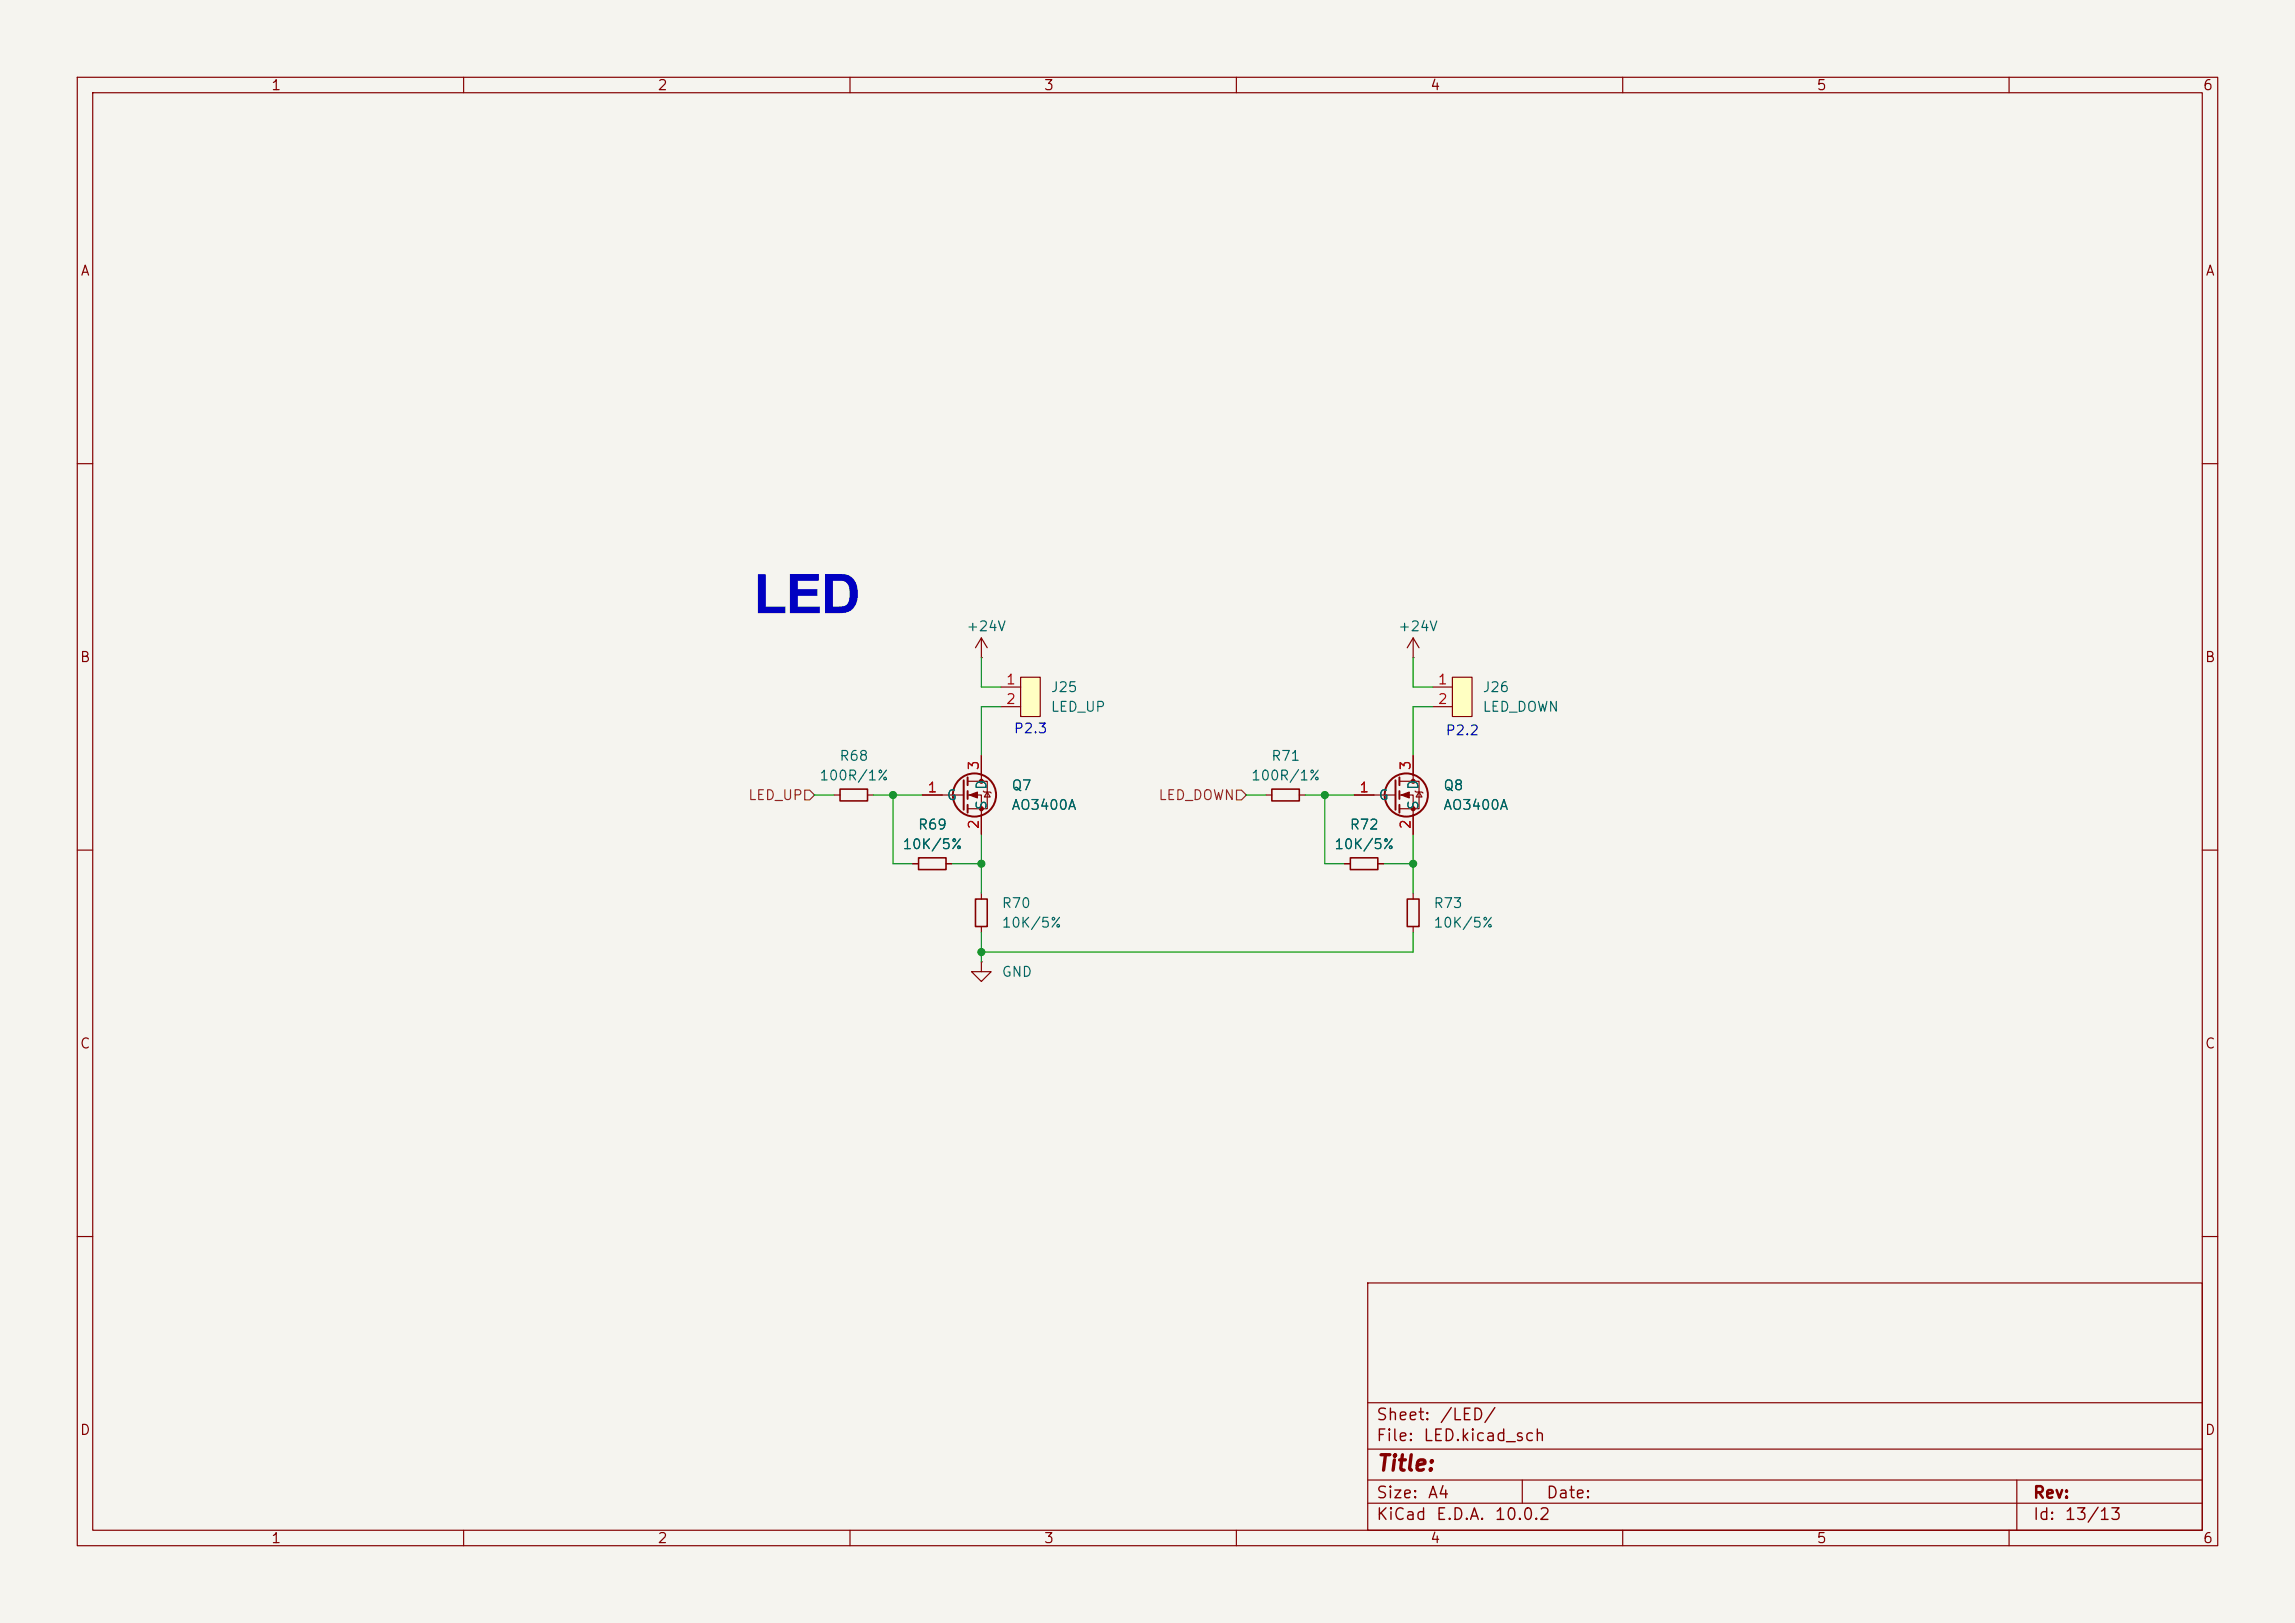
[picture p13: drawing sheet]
<svg xmlns="http://www.w3.org/2000/svg" width="297mm" height="210mm" viewBox="0 0 297 210" stroke-linecap="round" stroke-linejoin="round" font-family="sans-serif">
<defs><g id="words">
<text font-size="7.1" fill="#0000c2" x="97.5" y="79.3">LED</text>
<text font-size="2" fill="#840000" x="178" y="190.8">Title:</text>
<g font-size="1.5" fill="#840000">
<text x="178" y="184.2">Sheet:</text>
<text x="186.2" y="184.2">/LED/</text>
<text x="178" y="186.9">File:</text>
<text x="184.1" y="186.9">LED.kicad_sch</text>
<text x="178" y="197.1">KiCad</text>
<text x="178" y="194.3">Size:</text>
<text x="184.7" y="194.3">A4</text>
<text x="185.7" y="197.1">E.D.A.</text>
<text x="193.3" y="197.1">10.0.2</text>
<text x="200" y="194.3">Date:</text>
<text x="263" y="194.3">Rev:</text>
<text x="263" y="197.1">Id:</text>
<text x="267.1" y="197.1">13/13</text>
</g>
<g font-size="1.3" fill="#840000">
<text x="35" y="12">1</text>
<text x="85" y="12">2</text>
<text x="135" y="12">3</text>
<text x="185" y="12">4</text>
<text x="235" y="12">5</text>
<text x="285" y="12">6</text>
<text x="10.3" y="36">A</text>
<text x="285.3" y="36">A</text>
<text x="10.3" y="86">B</text>
<text x="285.3" y="86">B</text>
<text x="10.3" y="136">C</text>
<text x="285.3" y="136">C</text>
<text x="10.3" y="186">D</text>
<text x="285.3" y="186">D</text>
<text x="35" y="200">1</text>
<text x="85" y="200">2</text>
<text x="135" y="200">3</text>
<text x="185" y="200">4</text>
<text x="235" y="200">5</text>
<text x="285" y="200">6</text>
</g>
<g font-size="1.3" fill="#006464">
<text x="125" y="82">+24V</text>
<text x="180.9" y="82">+24V</text>
<text x="135.9" y="89.9">J25</text>
<text x="191.8" y="89.9">J26</text>
<text x="135.9" y="92.4">LED_UP</text>
<text x="191.8" y="92.4">LED_DOWN</text>
<text x="105.9" y="101.3">100R/1%</text>
<text x="108.5" y="98.8">R68</text>
<text x="161.8" y="101.3">100R/1%</text>
<text x="164.4" y="98.8">R71</text>
<text x="118.7" y="107.7">R69</text>
<text x="122.4" y="103.8">G</text>
<text x="128" y="104.9" transform="rotate(-90 128 104.9)">S</text>
<text x="128" y="102.3" transform="rotate(-90 128 102.3)">D</text>
<text x="130.8" y="105.1">AO3400A</text>
<text x="130.8" y="102.6">Q7</text>
<text x="174.6" y="107.7">R72</text>
<text x="178.3" y="103.8">G</text>
<text x="183.9" y="104.9" transform="rotate(-90 183.9 104.9)">S</text>
<text x="183.9" y="102.3" transform="rotate(-90 183.9 102.3)">D</text>
<text x="186.7" y="105.1">AO3400A</text>
<text x="186.7" y="102.6">Q8</text>
<text x="116.7" y="110.2">10K/5%</text>
<text x="172.6" y="110.2">10K/5%</text>
<text x="129.5" y="117.8">R70</text>
<text x="185.4" y="117.8">R73</text>
<text x="129.5" y="120.4">10K/5%</text>
<text x="185.4" y="120.4">10K/5%</text>
<text x="129.5" y="126.7">GND</text>
</g>
<g font-size="1.3" fill="#a90000">
<text x="130.1" y="88.9">1</text>
<text x="186" y="88.9">1</text>
<text x="130.1" y="91.4">2</text>
<text x="186" y="91.4">2</text>
<text x="127" y="99.8" transform="rotate(-90 127 99.8)">3</text>
<text x="182.9" y="99.8" transform="rotate(-90 182.9 99.8)">3</text>
<text x="119.9" y="102.8">1</text>
<text x="127" y="107.4" transform="rotate(-90 127 107.4)">2</text>
<text x="175.8" y="102.8">1</text>
<text x="182.9" y="107.4" transform="rotate(-90 182.9 107.4)">2</text>
</g>
<g font-size="1.3" fill="#0000c2">
<text x="131.1" y="95.2">P2.3</text>
<text x="187" y="95.5">P2.2</text>
</g>
<g font-size="1.3" fill="#725600">
<text x="96.7" y="103.8">LED_UP</text>
<text x="149.8" y="103.8">LED_DOWN</text>
</g>
</g></defs>
<path d="M0 0h297v210h-297z" fill="#f5f4ef" stroke="#f5f4ef" stroke-width=".13"/>
<g fill="none" stroke="#840000" stroke-width=".15">
<path d="M10 10h277v190h-277zM12 12h273v186h-273zM60 10v2M110 10v2M160 10v2M210 10v2M260 10v2M10 60h2M285 60h2M10 110h2M285 110h2M10 160h2"/>
<path d="M177 166h108v32h-108zM285 160h2M60 198v2M110 198v2M160 198v2M177 194.5h108M177 191.5h108M177 187.5h108M177 181.5h108M197 191.5v3M210 198v2M260 198v2"/>
<path d="M261 191.5v6.5"/>
</g>
<path d="M188 87.6h2.5v5.1h-2.5z" fill="#ffffc2"/>
<g fill="none" stroke="#840000" stroke-width=".15">
<path d="M127 85.1h.1M127 82.6v2.5M127 97.8v3.3M127 82.6l-.8 1.2M127 82.6l.8 1.2M185.4 88.9h2.6M185.4 91.4h2.6M188 87.6h2.5v5.1h-2.5zM118.1 111.8h.8M119.4 102.9h5.3M122.4 111.8h.8M125.2 101.1h2.6v3.5h-2.6"/>
<path d="M125.2 102.9h1.8v5.1M127.3 102.4l.1 .1h.7l.2 .1M127.8 102.5l.3 .6h-.7zM182.9 115.6v.7M182.9 119.9v.8"/>
</g>
<g fill="none" stroke="#840000" stroke-width=".25">
<path d="M124.7 101v3.8M125.2 100.6v1M125.2 102.4v1M125.2 104.1v1.1"/>
<circle cx="126.1" cy="102.9" r="2.79"/>
</g>
<g fill="#840000" stroke="#840000" stroke-width=".15">
<path d="M125.5 102.9l1-.4v.8z"/>
<circle cx="127" cy="101.1" r=".25"/>
<circle cx="127" cy="104.6" r=".25"/>
</g>
<path d="M118.9 111h3.5v1.5h-3.5zM182.1 116.3h1.5v3.6h-1.5z" fill="none" stroke="#840000" stroke-width=".2"/>
<path d="M132.1 87.6h2.5v5.1h-2.5z" fill="#ffffc2"/>
<g fill="none" stroke="#840000" stroke-width=".15">
<path d="M127 97.8v2.5M129.5 88.9h2.6M129.5 91.4h2.6M132.1 87.6h2.5v5.1h-2.5zM182.9 85.1h.1M182.9 82.6l-.8 1.2M182.9 82.6l.7 1.2M182.9 82.6v2.5M182.9 97.8v3.3M107.9 102.9h.8M112.3 102.9h.7M118.1 111.8h.8"/>
<path d="M119.4 102.9h2.5M122.4 111.8h.8M127 105.4v2.6M127 115.6v.7M127 119.9v.8M163.8 102.9h.8M168.1 102.9h.8M174 111.8h.8M175.3 102.9h5.3M178.3 111.8h.8M181.1 101.1h2.5v3.5h-2.5M181.1 102.9h1.8v5.1"/>
<path d="M183.1 102.4l.2 .1h.7l.1 .1M183.6 102.5l.4 .6h-.7zM127 124.5v1.2h1.3l-1.3 1.3-1.3-1.3h1.3M127 124.5h.1"/>
</g>
<path d="M108.7 102.1h3.6v1.5h-3.6zM126.2 116.3h1.6v3.6h-1.6zM164.6 102.1h3.5v1.5h-3.5zM174.8 111h3.5v1.5h-3.5z" fill="none" stroke="#840000" stroke-width=".2"/>
<g fill="none" stroke="#840000" stroke-width=".25">
<path d="M180.6 101v3.8M181.1 100.6v1M181.1 102.4v1M181.1 104.1v1.1"/>
<circle cx="182" cy="102.9" r="2.79"/>
</g>
<g fill="#840000" stroke="#840000" stroke-width=".15">
<path d="M181.4 102.9l1-.4v.8z"/>
<circle cx="182.9" cy="101.1" r=".25"/>
<circle cx="182.9" cy="104.6" r=".25"/>
</g>
<path d="M104.1 102.2h.7l.6 .7-.6 .6h-.7zM160 102.2h.7l.6 .7-.6 .6h-.7z" fill="none" stroke="#725600" stroke-width=".15"/>
<g fill="none" stroke="#009600" stroke-width=".15">
<path d="M127 85.1v3.8h2.5M129.5 91.4h-2.5v6.4M182.9 85.1v3.8h2.5M185.4 91.4h-2.5v6.4M105.4 102.9h2.5M113 102.9h6.4M115.6 102.9v8.9h2.5M123.2 111.8h3.8M127 108v7.6M161.3 102.9h2.5M168.9 102.9h6.4M171.4 102.9v8.9h2.6"/>
<path d="M179.1 111.8h3.8M182.9 108v7.6M127 120.7v3.8M182.9 120.7v2.5h-55.9"/>
</g>
<g fill="#009600" stroke="#009600" stroke-width=".13">
<circle cx="127" cy="111.8" r=".46"/>
<circle cx="115.6" cy="102.9" r=".46"/>
<circle cx="127" cy="123.2" r=".46"/>
<circle cx="171.4" cy="102.9" r=".46"/>
<circle cx="182.9" cy="111.8" r=".46"/>
</g>
<use href="#words"/>
</svg>
